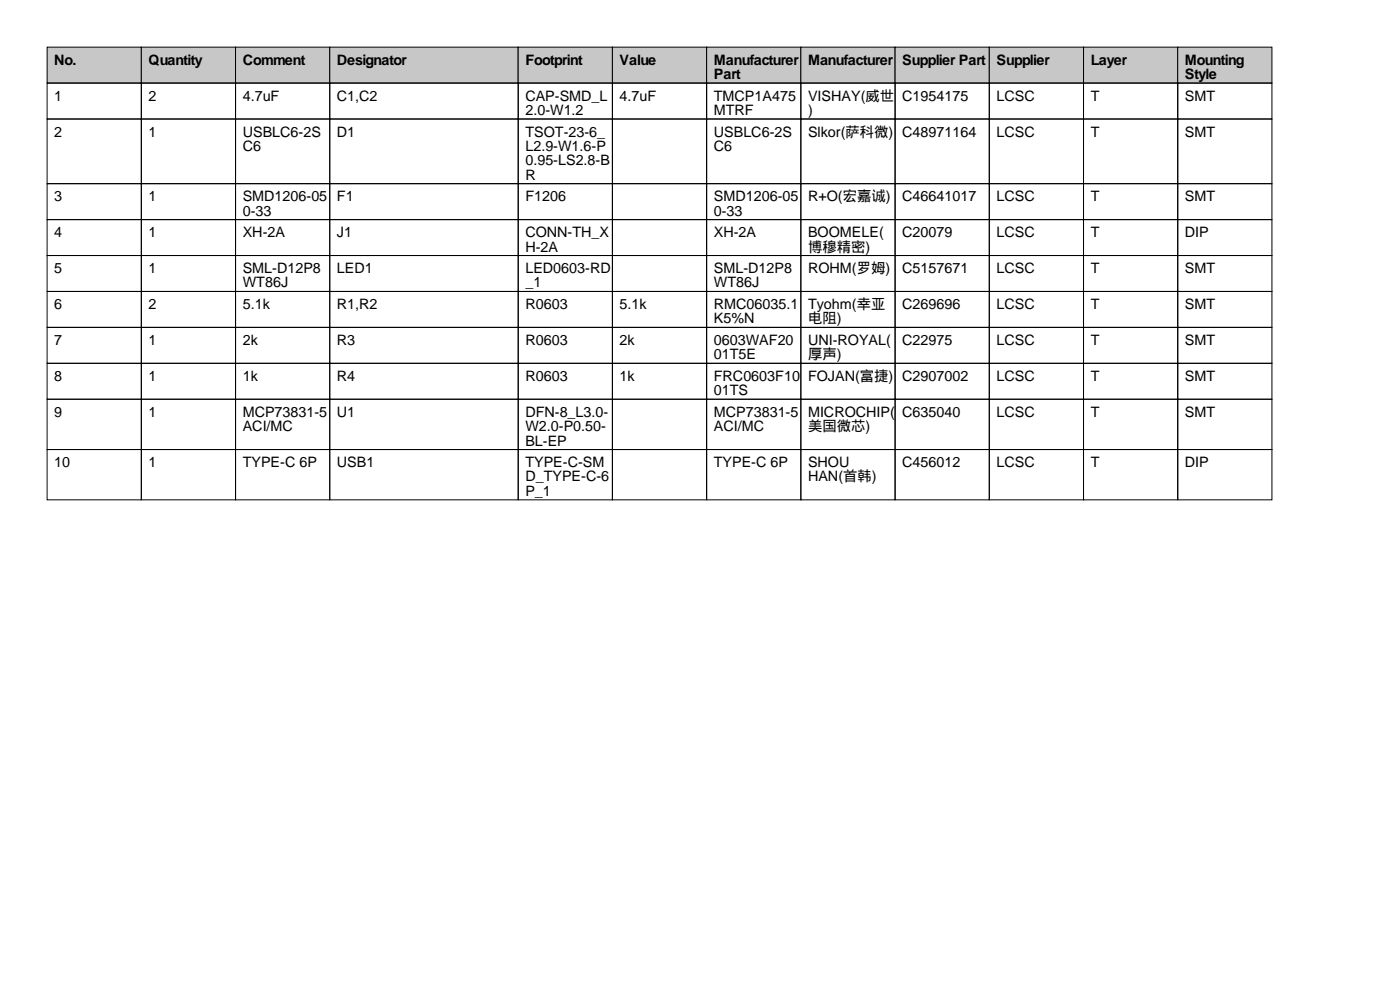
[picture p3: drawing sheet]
<svg xmlns="http://www.w3.org/2000/svg" width="297mm" height="210mm" viewBox="0 0 297 210" stroke-linecap="round" stroke-linejoin="round" font-family="sans-serif">
<defs><g id="words">
<g font-size="3">
<text x="11.5" y="13.7">No.</text>
<text x="31.5" y="13.7">Quantity</text>
<text x="51.5" y="13.7">Comment</text>
<text x="71.5" y="13.7">Designator</text>
<text x="111.5" y="13.7">Footprint</text>
<text x="131.5" y="13.7">Value</text>
<text x="151.5" y="13.7">Manufacturer</text>
<text x="151.5" y="16.8">Part</text>
<text x="171.5" y="13.7">Manufacturer</text>
<text x="191.5" y="13.7">Supplier Part</text>
<text x="211.5" y="13.7">Supplier</text>
<text x="231.5" y="13.7">Layer</text>
<text x="251.5" y="13.7">Mounting</text>
<text x="251.5" y="16.8">Style</text>
<text x="11.5" y="21.3">1</text>
<text x="31.5" y="21.3">2</text>
<text x="51.5" y="21.3">4.7uF</text>
<text x="71.5" y="21.3">C1,C2</text>
<text x="111.5" y="21.3">CAP-SMD_L</text>
<text x="131.5" y="21.3">4.7uF</text>
<text x="151.5" y="21.3">TMCP1A475</text>
<text x="171.5" y="21.3">VISHAY(威世</text>
<text x="191.5" y="21.3">C1954175</text>
<text x="211.5" y="21.3">LCSC</text>
<text x="231.5" y="21.3">T</text>
<text x="251.5" y="21.3">SMT</text>
<text x="11.5" y="29">2</text>
<text x="31.5" y="29">1</text>
<text x="51.5" y="29">USBLC6-2S</text>
<text x="71.5" y="29">D1</text>
<text x="111.5" y="24.4">2.0-W1.2</text>
<text x="111.5" y="29">TSOT-23-6_</text>
<text x="151.5" y="24.4">MTRF</text>
<text x="151.5" y="29">USBLC6-2S</text>
<text x="171.5" y="24.4">)</text>
<text x="171.5" y="29">Slkor(萨科微)</text>
<text x="191.5" y="29">C48971164</text>
<text x="211.5" y="29">LCSC</text>
<text x="231.5" y="29">T</text>
<text x="251.5" y="29">SMT</text>
<text x="51.5" y="32">C6</text>
<text x="111.5" y="32">L2.9-W1.6-P</text>
<text x="111.5" y="35.1">0.95-LS2.8-B</text>
<text x="151.5" y="32">C6</text>
<text x="111.5" y="38.1">R</text>
<text x="11.5" y="42.7">3</text>
<text x="31.5" y="42.7">1</text>
<text x="51.5" y="42.7">SMD1206-05</text>
<text x="51.5" y="45.7">0-33</text>
<text x="71.5" y="42.7">F1</text>
<text x="111.5" y="42.7">F1206</text>
<text x="151.5" y="42.7">SMD1206-05</text>
<text x="151.5" y="45.7">0-33</text>
<text x="171.5" y="42.7">R+O(宏嘉诚)</text>
<text x="191.5" y="42.7">C46641017</text>
<text x="211.5" y="42.7">LCSC</text>
<text x="231.5" y="42.7">T</text>
<text x="251.5" y="42.7">SMT</text>
<text x="11.5" y="50.3">4</text>
<text x="31.5" y="50.3">1</text>
<text x="51.5" y="50.3">XH-2A</text>
<text x="71.5" y="50.3">J1</text>
<text x="111.5" y="50.3">CONN-TH_X</text>
<text x="111.5" y="53.3">H-2A</text>
<text x="151.5" y="50.3">XH-2A</text>
<text x="171.5" y="50.3">BOOMELE(</text>
<text x="171.5" y="53.3">博穆精密)</text>
<text x="191.5" y="50.3">C20079</text>
<text x="211.5" y="50.3">LCSC</text>
<text x="231.5" y="50.3">T</text>
<text x="251.5" y="50.3">DIP</text>
<text x="11.5" y="57.9">5</text>
<text x="31.5" y="57.9">1</text>
<text x="51.5" y="57.9">SML-D12P8</text>
<text x="71.5" y="57.9">LED1</text>
<text x="111.5" y="57.9">LED0603-RD</text>
<text x="151.5" y="57.9">SML-D12P8</text>
<text x="171.5" y="57.9">ROHM(罗姆)</text>
<text x="191.5" y="57.9">C5157671</text>
<text x="211.5" y="57.9">LCSC</text>
<text x="231.5" y="57.9">T</text>
<text x="251.5" y="57.9">SMT</text>
<text x="11.5" y="65.5">6</text>
<text x="31.5" y="65.5">2</text>
<text x="51.5" y="61">WT86J</text>
<text x="51.5" y="65.5">5.1k</text>
<text x="71.5" y="65.5">R1,R2</text>
<text x="111.5" y="61">_1</text>
<text x="111.5" y="65.5">R0603</text>
<text x="131.5" y="65.5">5.1k</text>
<text x="151.5" y="61">WT86J</text>
<text x="151.5" y="65.5">RMC06035.1</text>
<text x="171.5" y="65.5">Tyohm(幸亚</text>
<text x="191.5" y="65.5">C269696</text>
<text x="211.5" y="65.5">LCSC</text>
<text x="231.5" y="65.5">T</text>
<text x="251.5" y="65.5">SMT</text>
<text x="151.5" y="68.6">K5%N</text>
<text x="171.5" y="68.6">电阻)</text>
<text x="11.5" y="73.2">7</text>
<text x="31.5" y="73.2">1</text>
<text x="51.5" y="73.2">2k</text>
<text x="71.5" y="73.2">R3</text>
<text x="111.5" y="73.2">R0603</text>
<text x="131.5" y="73.2">2k</text>
<text x="151.5" y="73.2">0603WAF20</text>
<text x="151.5" y="76.2">01T5E</text>
<text x="171.5" y="73.2">UNI-ROYAL(</text>
<text x="171.5" y="76.2">厚声)</text>
<text x="191.5" y="73.2">C22975</text>
<text x="211.5" y="73.2">LCSC</text>
<text x="231.5" y="73.2">T</text>
<text x="251.5" y="73.2">SMT</text>
<text x="11.5" y="80.8">8</text>
<text x="31.5" y="80.8">1</text>
<text x="51.5" y="80.8">1k</text>
<text x="71.5" y="80.8">R4</text>
<text x="111.5" y="80.8">R0603</text>
<text x="131.5" y="80.8">1k</text>
<text x="151.5" y="80.8">FRC0603F10</text>
<text x="151.5" y="83.8">01TS</text>
<text x="171.5" y="80.8">FOJAN(富捷)</text>
<text x="191.5" y="80.8">C2907002</text>
<text x="211.5" y="80.8">LCSC</text>
<text x="231.5" y="80.8">T</text>
<text x="251.5" y="80.8">SMT</text>
<text x="11.5" y="88.4">9</text>
<text x="31.5" y="88.4">1</text>
<text x="51.5" y="88.4">MCP73831-5</text>
<text x="71.5" y="88.4">U1</text>
<text x="111.5" y="88.4">DFN-8_L3.0-</text>
<text x="151.5" y="88.4">MCP73831-5</text>
<text x="171.5" y="88.4">MICROCHIP(</text>
<text x="191.5" y="88.4">C635040</text>
<text x="211.5" y="88.4">LCSC</text>
<text x="231.5" y="88.4">T</text>
<text x="251.5" y="88.4">SMT</text>
<text x="51.5" y="91.4">ACI/MC</text>
<text x="111.5" y="91.4">W2.0-P0.50-</text>
<text x="111.5" y="94.5">BL-EP</text>
<text x="151.5" y="91.4">ACI/MC</text>
<text x="171.5" y="91.4">美国微芯)</text>
<text x="11.5" y="99.1">10</text>
<text x="31.5" y="99.1">1</text>
<text x="51.5" y="99.1">TYPE-C 6P</text>
<text x="71.5" y="99.1">USB1</text>
<text x="111.5" y="99.1">TYPE-C-SM</text>
<text x="151.5" y="99.1">TYPE-C 6P</text>
<text x="171.5" y="99.1">SHOU</text>
<text x="191.5" y="99.1">C456012</text>
<text x="211.5" y="99.1">LCSC</text>
<text x="231.5" y="99.1">T</text>
<text x="251.5" y="99.1">DIP</text>
<text x="111.5" y="102.1">D_TYPE-C-6</text>
<text x="111.5" y="105.2">P_1</text>
<text x="171.5" y="102.1">HAN(首韩)</text>
</g>
</g></defs>
<g fill="#c7c7c7" stroke="#000" stroke-width=".21">
<path d="M10 10h20v7.6h-20z"/>
<path d="M30 10h20v7.6h-20z"/>
<path d="M50 10h20v7.6h-20z"/>
<path d="M70 10h40v7.6h-40z"/>
<path d="M110 10h20v7.6h-20z"/>
<path d="M130 10h20v7.6h-20z"/>
<path d="M150 10h20v7.6h-20z"/>
<path d="M170 10h20v7.6h-20z"/>
<path d="M190 10h20v7.6h-20z"/>
<path d="M210 10h20v7.6h-20z"/>
<path d="M230 10h20v7.6h-20z"/>
<path d="M250 10h20v7.6h-20z"/>
</g>
<g fill="none" stroke="#000" stroke-width=".21">
<path d="M10 17.6h20v7.6h-20zM30 17.6h20v7.6h-20zM50 17.6h20v7.6h-20zM70 17.6h40v7.6h-40zM110 17.6h20v7.6h-20zM130 17.6h20v7.6h-20zM150 17.6h20v7.6h-20zM170 17.6h20v7.6h-20zM190 17.6h20v7.6h-20zM210 17.6h20v7.6h-20zM230 17.6h20v7.6h-20zM250 17.6h20v7.6h-20z"/>
<path d="M10 25.2h20v13.8h-20zM10 39h20v7.6h-20zM30 25.2h20v13.8h-20zM30 39h20v7.6h-20zM50 25.2h20v13.8h-20zM50 39h20v7.6h-20zM70 25.2h40v13.8h-40zM70 39h40v7.6h-40zM110 25.2h20v13.8h-20zM110 39h20v7.6h-20zM130 25.2h20v13.8h-20zM130 39h20v7.6h-20z"/>
<path d="M150 25.2h20v13.8h-20zM150 39h20v7.6h-20zM170 25.2h20v13.8h-20zM170 39h20v7.6h-20zM190 25.2h20v13.8h-20zM190 39h20v7.6h-20zM210 25.2h20v13.8h-20zM210 39h20v7.6h-20zM230 25.2h20v13.8h-20zM230 39h20v7.6h-20zM250 25.2h20v13.8h-20zM250 39h20v7.6h-20z"/>
<path d="M10 46.6h20v7.6h-20zM10 54.2h20v7.6h-20zM30 46.6h20v7.6h-20zM30 54.2h20v7.6h-20zM50 46.6h20v7.6h-20zM50 54.2h20v7.6h-20zM70 46.6h40v7.6h-40zM70 54.2h40v7.6h-40zM110 46.6h20v7.6h-20zM110 54.2h20v7.6h-20zM130 46.6h20v7.6h-20zM130 54.2h20v7.6h-20z"/>
<path d="M150 46.6h20v7.6h-20zM150 54.2h20v7.6h-20zM170 46.6h20v7.6h-20zM170 54.2h20v7.6h-20zM190 46.6h20v7.6h-20zM190 54.2h20v7.6h-20zM210 46.6h20v7.6h-20zM210 54.2h20v7.6h-20zM230 46.6h20v7.6h-20zM230 54.2h20v7.6h-20zM250 46.6h20v7.6h-20zM250 54.2h20v7.6h-20z"/>
<path d="M10 61.8h20v7.6h-20zM10 69.4h20v7.7h-20zM10 77.1h20v7.6h-20zM30 61.8h20v7.6h-20zM30 69.4h20v7.7h-20zM30 77.1h20v7.6h-20zM50 61.8h20v7.6h-20zM50 69.4h20v7.7h-20zM50 77.1h20v7.6h-20zM70 61.8h40v7.6h-40zM70 69.4h40v7.7h-40zM70 77.1h40v7.6h-40z"/>
<path d="M110 61.8h20v7.6h-20zM110 69.4h20v7.7h-20zM110 77.1h20v7.6h-20zM130 61.8h20v7.6h-20zM130 69.4h20v7.7h-20zM130 77.1h20v7.6h-20zM150 61.8h20v7.6h-20zM150 69.4h20v7.7h-20zM150 77.1h20v7.6h-20zM170 61.8h20v7.6h-20zM170 69.4h20v7.7h-20zM170 77.1h20v7.6h-20z"/>
<path d="M190 61.8h20v7.6h-20zM190 69.4h20v7.7h-20zM190 77.1h20v7.6h-20zM210 61.8h20v7.6h-20zM210 69.4h20v7.7h-20zM210 77.1h20v7.6h-20zM230 61.8h20v7.6h-20zM230 69.4h20v7.7h-20zM230 77.1h20v7.6h-20zM250 61.8h20v7.6h-20zM250 69.4h20v7.7h-20zM250 77.1h20v7.6h-20z"/>
<path d="M10 84.7h20v10.6h-20zM10 95.3h20v10.7h-20zM30 84.7h20v10.6h-20zM30 95.3h20v10.7h-20zM50 84.7h20v10.6h-20zM50 95.3h20v10.7h-20zM70 84.7h40v10.6h-40zM70 95.3h40v10.7h-40zM110 84.7h20v10.6h-20zM110 95.3h20v10.7h-20zM130 84.7h20v10.6h-20zM130 95.3h20v10.7h-20z"/>
<path d="M150 84.7h20v10.6h-20zM150 95.3h20v10.7h-20zM170 84.7h20v10.6h-20zM170 95.3h20v10.7h-20zM190 84.7h20v10.6h-20zM190 95.3h20v10.7h-20zM210 84.7h20v10.6h-20zM210 95.3h20v10.7h-20zM230 84.7h20v10.6h-20zM230 95.3h20v10.7h-20zM250 84.7h20v10.6h-20zM250 95.3h20v10.7h-20z"/>
</g>
<use href="#words"/>
</svg>
